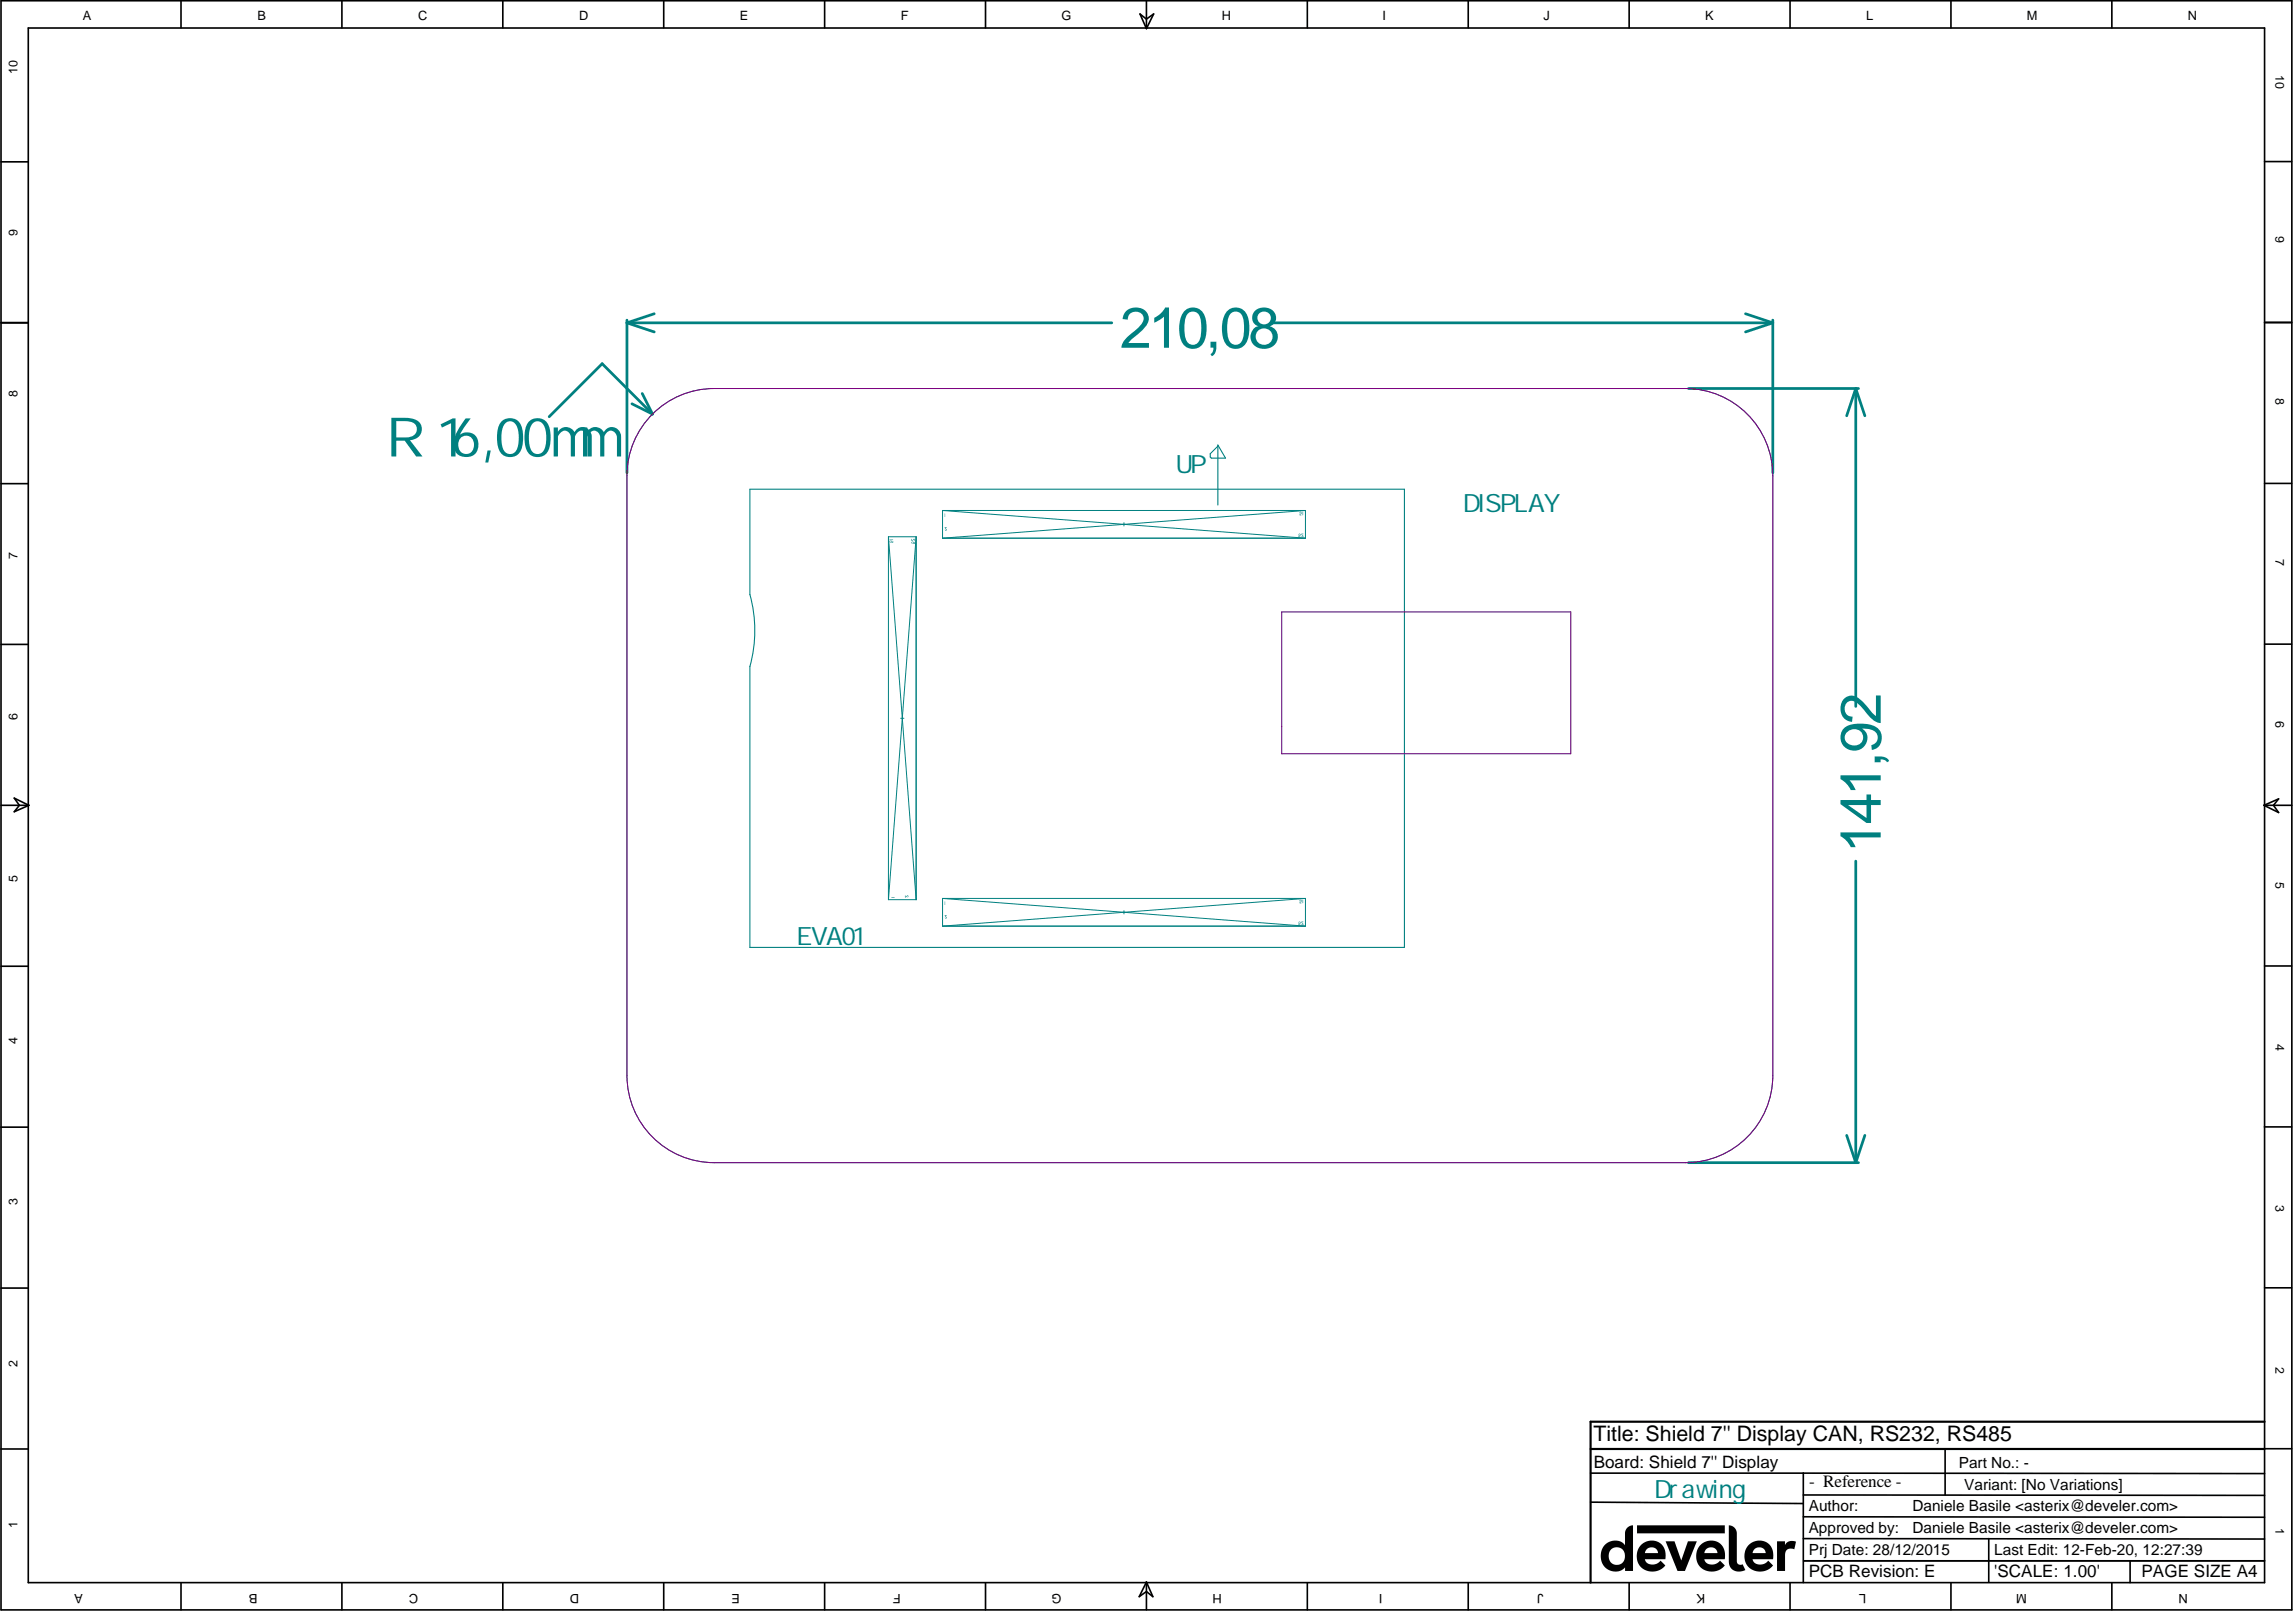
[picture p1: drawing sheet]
<svg xmlns="http://www.w3.org/2000/svg" width="700mm" height="492mm" viewBox="0 0 700 492" stroke-linecap="round" stroke-linejoin="round" font-family="sans-serif">
<defs><g id="words">
<g font-size="17.5" fill="#008080">
<text x="341.7" y="106.1">210,08</text>
<text x="573.9" y="260.2" transform="rotate(-90 573.9 260.2)">141,92</text>
</g>
<text font-size="16.6" fill="#008080" x="117.7" y="139.3">R 16,00mm</text>
<g font-size="7.7" fill="#008080">
<text x="358.6" y="144.3">UP</text>
<text x="446.3" y="156.1">DISPLAY</text>
<text x="243" y="288.2">EVA01</text>
<text x="504.8" y="457.1">Drawing</text>
</g>
<text font-size="6.5" x="486.2" y="439.6">Title: Shield 7'' Display CAN, RS232, RS485</text>
<text font-size="5.3" x="552" y="453.7">- Reference -</text>
<g font-size="5.2">
<text x="486.3" y="447.9">Board: Shield 7'' Display</text>
<text x="551.9" y="481.1">PCB Revision: E</text>
<text x="608.5" y="481.1">'SCALE: 1.00'</text>
<text x="653.4" y="481.1">PAGE SIZE A4</text>
</g>
<g font-size="4.7">
<text x="597.7" y="447.8">Part No.: -</text>
<text x="599.3" y="454.6">Variant: [No Variations]</text>
<text x="551.9" y="461.1">Author:</text>
<text x="583.5" y="461.1">Daniele Basile &lt;asterix@develer.com&gt;</text>
<text x="551.9" y="467.8">Approved by:</text>
<text x="583.5" y="467.8">Daniele Basile &lt;asterix@develer.com&gt;</text>
<text x="551.9" y="474.4">Prj Date: 28/12/2015</text>
<text x="608.5" y="474.4">Last Edit: 12-Feb-20, 12:27:39</text>
</g>
<g font-size="3.9">
<text x="25.3" y="6.1">A</text>
<text x="78.5" y="6.1">B</text>
<text x="127.6" y="6.1">C</text>
<text x="176.7" y="6.1">D</text>
<text x="225.7" y="6.1">E</text>
<text x="274.8" y="6.1">F</text>
<text x="323.9" y="6.1">G</text>
<text x="372.8" y="6.1">H</text>
<text x="421.9" y="6.1">I</text>
<text x="470.9" y="6.1">J</text>
<text x="520.3" y="6.1">K</text>
<text x="569.4" y="6.1">L</text>
<text x="618.5" y="6.1">M</text>
<text x="667.5" y="6.1">N</text>
<text x="25.3" y="486.2" transform="rotate(-180 25.3 486.2)">A</text>
<text x="78.5" y="486.2" transform="rotate(-180 78.5 486.2)">B</text>
<text x="127.6" y="486.2" transform="rotate(-180 127.6 486.2)">C</text>
<text x="176.7" y="486.2" transform="rotate(-180 176.7 486.2)">D</text>
<text x="225.7" y="486.2" transform="rotate(-180 225.7 486.2)">E</text>
<text x="274.8" y="486.2" transform="rotate(-180 274.8 486.2)">F</text>
<text x="323.9" y="486.2" transform="rotate(-180 323.9 486.2)">G</text>
<text x="372.8" y="486.2" transform="rotate(-180 372.8 486.2)">H</text>
<text x="421.9" y="486.2" transform="rotate(-180 421.9 486.2)">I</text>
<text x="470.9" y="486.2" transform="rotate(-180 470.9 486.2)">J</text>
<text x="520.3" y="486.2" transform="rotate(-180 520.3 486.2)">K</text>
<text x="569.4" y="486.2" transform="rotate(-180 569.4 486.2)">L</text>
<text x="618.5" y="486.2" transform="rotate(-180 618.5 486.2)">M</text>
<text x="667.5" y="486.2" transform="rotate(-180 667.5 486.2)">N</text>
</g>
<g font-size="3.8">
<text x="5.3" y="22.7" transform="rotate(-90 5.3 22.7)">10</text>
<text x="694.3" y="22.8" transform="rotate(90 694.3 22.8)">10</text>
<text x="5.3" y="72" transform="rotate(-90 5.3 72)">9</text>
<text x="694.3" y="72.1" transform="rotate(90 694.3 72.1)">9</text>
<text x="5.3" y="121.3" transform="rotate(-90 5.3 121.3)">8</text>
<text x="694.3" y="121.3" transform="rotate(90 694.3 121.3)">8</text>
<text x="5.3" y="170.5" transform="rotate(-90 5.3 170.5)">7</text>
<text x="694.3" y="170.6" transform="rotate(90 694.3 170.6)">7</text>
<text x="5.3" y="219.8" transform="rotate(-90 5.3 219.8)">6</text>
<text x="694.3" y="219.9" transform="rotate(90 694.3 219.9)">6</text>
<text x="5.3" y="269.1" transform="rotate(-90 5.3 269.1)">5</text>
<text x="694.3" y="269.2" transform="rotate(90 694.3 269.2)">5</text>
<text x="5.3" y="318.4" transform="rotate(-90 5.3 318.4)">4</text>
<text x="694.3" y="318.5" transform="rotate(90 694.3 318.5)">4</text>
<text x="5.3" y="367.7" transform="rotate(-90 5.3 367.7)">3</text>
<text x="694.3" y="367.7" transform="rotate(90 694.3 367.7)">3</text>
<text x="5.3" y="416.9" transform="rotate(-90 5.3 416.9)">2</text>
<text x="694.3" y="417" transform="rotate(90 694.3 417)">2</text>
<text x="5.3" y="466.2" transform="rotate(-90 5.3 466.2)">1</text>
<text x="694.3" y="466.3" transform="rotate(90 694.3 466.3)">1</text>
</g>
</g></defs>
<g fill="#000">
<path d="M508.2 470.2l2.7 .1 2.1 5.8 2-5.8 2.7-.1-3.6 9.1h-2.3zM499.5 465.4h26.8v2.4h-26.8zM527.5 465.4l1.5 .5 .9 1.3 .1 9.4 .6 .7h1.1l.8 1.7-.6 .3-1.5 .2-1.2-.3-1-.7-.5-1zM542.2 470.3l2.4-.1v1.2l.6-.7 .8-.5h1.3l.7 .2-.5 2.3-1.7-.2-.5 .3-.5 .6-.1 5.9h-2.5z"/>
<path d="M489.6 471.4l1.6-1.1 2.1-.3 1.5 .5 1 .9 .2-4.5 .9-1.1 1.4-.4v13.9h-2.4l-.1-1.1-1.3 1-2.2 .2-1.3-.3-1.2-.8-.9-1.3-.5-1.9 .2-2zM491.5 472.8l-.6 1.6 .1 1.3 .4 .9 .7 .6 .9 .2h1.1l.9-.5 .6-.8 .2-1-.1-1.3-.5-.9-.8-.6-.8-.2-1.3 .1z"/>
<path d="M500.9 471.2l1.7-1 1.8-.2 1.5 .4 1.2 .9 1 2v2.4l-6.2 .1 .7 1.1 1.3 .4 1.6-.2 1.2-.9 1.4 1.4-.4 .5-1.6 1-2.1 .4-2.2-.5-1.4-1.1-.8-1.6-.2-1.8 .5-1.9zM502.5 472.6l-.6 1.3h4l-.3-1-.8-.7-1.3-.1z"/>
<path d="M518.8 471.4l1.3-.9 1.7-.5 1.6 .2 1.5 .8 .8 .9 .5 1.1 .1 2.7-6.3 .1 .6 1 1.4 .5 1.7-.2 1.1-1 1.5 1.5-.2 .2-1.7 1.3-1.9 .4-2-.3-1.6-.9-1-1.4-.3-1.7 .1-1.9zM520.6 472.7l-.6 1.2h4.1l-.4-1.1-.8-.6-1.2-.1z"/>
<path d="M533.7 471.3l1.3-.9 1.5-.4 1.7 .2 1.5 .8 .7 .9 .5 1.1 .1 2.7-6.2 .1 .6 1.1 1.4 .4 1.5-.2 1.3-.9 1.4 1.4-.3 .4-1.6 1.1-1.9 .4-1.8-.3-1.6-.8-1.1-1.4-.4-1.9 .3-2.1zM535.4 472.6l-.6 1.3h4l-.3-1-.8-.7-1.2-.1z"/>
</g>
<g fill="none" stroke="#000" stroke-width=".5">
<path d="M.3 .2h699v491h-699zM8.6 8.5h682.4v474.4h-682.4zM55.2 .2v8.3M104.3 .2v8.3M153.4 .2v8.3M202.5 .2v8.3M251.6 .2v8.3M300.7 .2v8.3M347.8 4.3l2 1.5 2.2-1.5-2.2 4.4zM349.8 .2v8.5M398.9 .2v8.3M448 .2v8.3"/>
<path d="M497.1 .2v8.3M546.2 .2v8.3M595.3 .2v8.3M644.4 .2v8.3M.3 49.4h8.3M691 49.3h8.2M.3 98.5h8.3M.3 98.4h8.3M691 98.3h8.2M691 98.4h8.2M.3 147.6h8.3M691 147.5h8.2"/>
<path d="M.3 196.6h8.3M691 196.5h8.2M.3 245.7h8.5M4.3 243.5l4.5 2.2-4.5 2 1.6-2zM690.8 245.7l4.5-2-1.6 2 1.6 2.2zM690.8 245.7h8.5M.3 294.8h8.3M691 294.7h8.2M.3 343.9h8.3M690.9 343.8h8.3M.3 393h8.3M691 392.9h8.2"/>
<path d="M.3 442.1h8.3M485.3 458.3l64.9 .4M485.3 449.5h64.9M550.2 449.5v33.4M550.2 456.1l140.8 .1M550.2 449.5l140.8 .1M593.5 442.1v14M690.9 442h8.3M550.2 469.4l140.8 .2M550.2 462.8l140.8 .1M550.3 476.2h140.7M606.8 469.4v13.3"/>
<path d="M649.9 476.2v6.7M55.2 482.9v8.3M104.3 482.9v8.3M153.4 482.9v8.3M202.5 482.9v8.3M251.6 482.9v8.3M300.7 482.9v8.3M349.8 482.7l2 4.4-2-1.5-2.2 1.5zM349.8 482.7v8.5M398.9 482.9v8.3M448 482.9v8.3M497.1 482.9v8.3"/>
<path d="M546.2 482.9v8.3M595.3 482.9v8.3M644.4 482.9v8.3"/>
</g>
<path d="M691 433.8h-205.7v49.1M485.3 442.1h205.7" fill="none" stroke="#000" stroke-width=".67"/>
<g fill="none" stroke="#008080" stroke-width=".31">
<path d="M217.9 118.5h296.4M191.3 145.2v182.9M287.6 155.8v8.4M342.9 159.5v1M398.3 155.7v8.5M398.3 155.7h-110.7l110.7 8.5M398.3 155.7l-110.7 8.5M540.9 145.2v182.9M271.1 163.8v110.7M271.1 163.8h8.4M271.1 163.8l8.4 110.7M279.5 163.8v110.7h-8.3"/>
<path d="M279.5 163.8l-8.4 110.7M287.6 164.2h110.7M274.8 219.1h1M287.6 274.2v8.4M342.9 277.8v1M398.3 274.1v8.5M398.3 274.1h-110.7l110.7 8.5M398.3 274.1l-110.7 8.5M287.6 282.6h110.7M217.9 354.7h296.4"/>
</g>
<path d="M371.6 136.1l-2.3 2.3v1l.3 .4h4.3l-2.3-4v18.3M228.8 181.4v-32.1h199.7v139.8h-199.7v-85.8" fill="none" stroke="#008080" stroke-width=".33"/>
<g fill="none" stroke="#008080" stroke-width=".83">
<path d="M191.3 97.7v46.5M191.3 98.5l8.3 2.8M191.3 98.5h147.9M199.6 95.7l-8.3 2.8M388 98.5h152.9M532.6 95.7l8.3 2.8M540.9 97.7v46.5M540.9 98.5l-8.3 2.8M515.2 118.5h51.9M566.2 118.5l2.8 8.4M566.2 118.5v97M566.2 118.5l-2.7 8.4"/>
<path d="M192.8 123.2l6.3 3.1M196 120.1l3.1 6.2M199.1 126.3l-15.4-15.3-16.1 16.1M566.2 262.7v92M515.2 354.7h51.9M563.5 346.4l2.7 8.3M569 346.4l-2.8 8.3"/>
</g>
<g fill="#008080">
<path d="M272 273.7l1 .1-1 .1z"/>
<path d="M276.2 273.2l.1 .5 .5-.5 .3 .1 .1 .3-.3 .2 .1-.4h-.2l-.7 .5z"/>
<path d="M288.3 275.1l.1 1z"/>
<path d="M288.3 156.7l.1 1z"/>
<path d="M278.2 165.4l.5-.1 .3 .4 .1-.4 .1 .6h-.6v-.5l-.3 .1 .2 .3-.2 .1-.2-.2z"/>
<path d="M278.2 164.4l.1 .4 .5-.4 .4 .1v.3l-.3 .2 .1-.4h-.2l-.7 .5z"/>
<path d="M271.6 165h.5l.1 .4 .2-.4 .1 .6h-.5l-.1-.5-.3 .1 .2 .4-.2-.1z"/>
<path d="M271.5 164.5l1 .1z"/>
<path d="M288.3 279.2h.6l-.5 .2 .5 .5-.2 .4-.4-.2 .1-.2 .3 .2v-.2z"/>
<path d="M288.3 160.8l.6 .1-.5 .1 .5 .5-.2 .4-.4-.2 .1-.1 .3 .1v-.2z"/>
<path d="M396.3 281.2l.5 .1v.5l-.5 .1 .4 .3h-.5v-.5l.5-.1-.1-.3-.4 .2z"/>
<path d="M397.1 281.2h.6l-.5 .1 .5 .6-.1 .3-.5-.1h.3l.1-.2z"/>
<path d="M396.6 274.7l.5-.1v.5l-.4 .2 .4 .3h-.5v-.5l.4-.1-.1-.3-.3 .2z"/>
<path d="M397.4 274.5l.2 .1-.1 1z"/>
<path d="M396.3 162.9l.5 .1v.5h-.5l.4 .4h-.5v-.6h.5l-.1-.3-.4 .2z"/>
<path d="M397.1 162.8l.6 .1-.5 .1 .5 .5-.1 .4-.5-.2h.3l.1-.2z"/>
<path d="M396.6 156.3h.5v.5l-.4 .1 .4 .3h-.5v-.5l.4-.1-.1-.3-.3 .2z"/>
<path d="M397.4 156.2h.2l-.1 1z"/>
</g>
<path d="M228.8 181.4a41 41 0 0 1 0 21.9" fill="none" stroke="#008080" stroke-width=".33"/>
<path d="M217.9 118.5a26.6 26.6 0 0 0-26.6 26.7M514.3 118.5a26.6 26.6 0 0 1 26.6 26.7M191.3 328.1a26.6 26.6 0 0 0 26.6 26.6M540.9 328.1a26.6 26.6 0 0 1-26.6 26.6" fill="none" stroke="#008080" stroke-width=".31"/>
<path d="M391.1 186.7h88.2v43.3h-88.2z" fill="none" stroke="#800080" stroke-width=".33"/>
<path d="M198.4 127a26.6 26.6 0 0 1 19.5-8.5h296.4a26.6 26.6 0 0 1 26.6 26.7v182.9a26.6 26.6 0 0 1-26.6 26.6h-296.4a26.6 26.6 0 0 1-26.6-26.6v-182.9a26.5 26.5 0 0 1 7.1-18.2z" fill="none" stroke="#800080" stroke-width=".31"/>
<use href="#words"/>
</svg>
